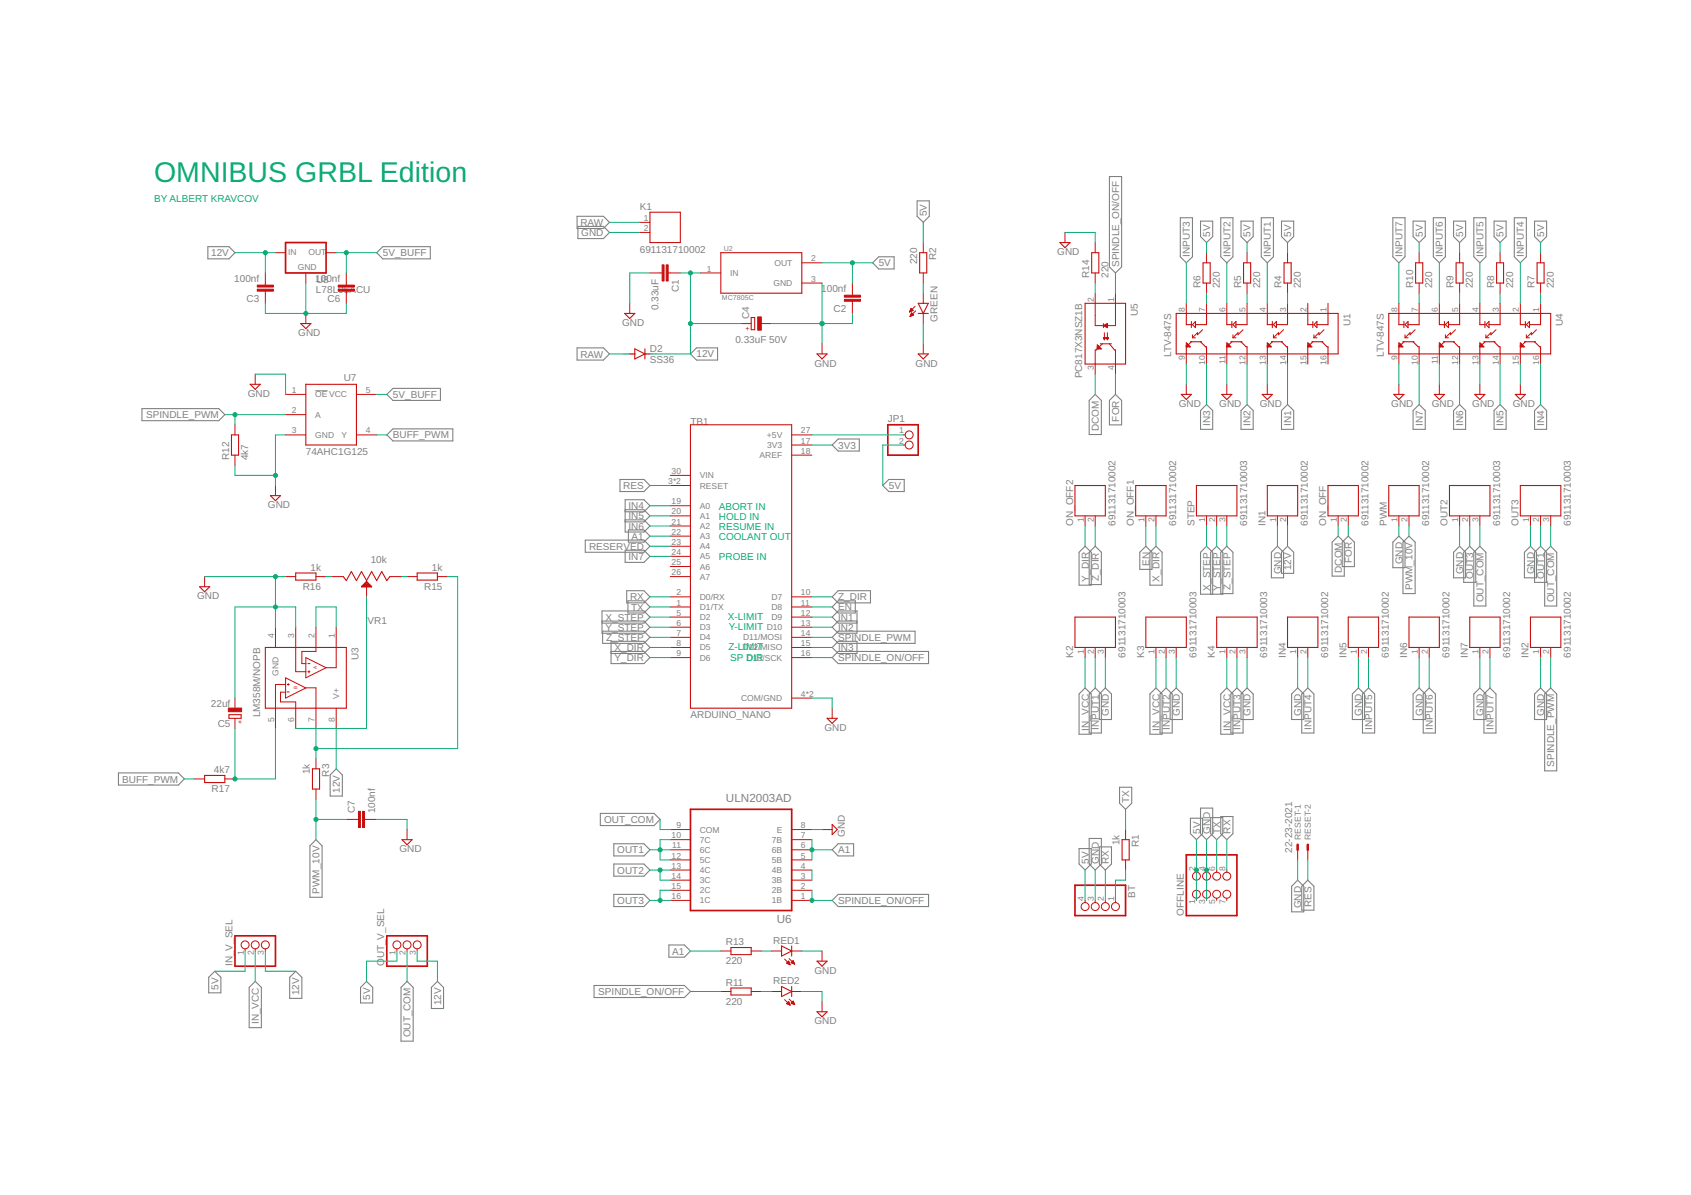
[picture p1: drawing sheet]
<svg xmlns="http://www.w3.org/2000/svg" width="297mm" height="210mm" viewBox="0 0 297 210" stroke-linecap="round" stroke-linejoin="round" font-family="sans-serif">
<defs><g id="words">
<text font-size="5" fill="#0dab76" x="27.1" y="32">OMNIBUS GRBL Edition</text>
<g font-size="2.1" fill="#808080">
<text x="127.5" y="140.8">ULN2003AD</text>
<text x="136.4" y="162.1">U6</text>
</g>
<g font-size="1.8" fill="#0dab76">
<text x="27.1" y="35.5">BY ALBERT KRAVCOV</text>
<text x="126.3" y="89.5">ABORT IN</text>
<text x="126.3" y="91.3">HOLD IN</text>
<text x="126.3" y="93.1">RESUME IN</text>
<text x="126.3" y="94.9">COOLANT OUT</text>
<text x="126.3" y="98.4">PROBE IN</text>
<text x="127.8" y="108.9">X-LIMIT</text>
<text x="128" y="110.7">Y-LIMIT</text>
<text x="127.9" y="114.3">Z-LIMIT</text>
<text x="128.3" y="116">SP DIR</text>
</g>
<g font-size="1.8" fill="#808080">
<text x="102" y="39.7">RAW</text>
<text x="102.1" y="41.5">GND</text>
<text x="112.4" y="37">K1</text>
<text x="162.8" y="38" transform="rotate(-90 162.8 38)">5V</text>
<text x="212.6" y="41.5" transform="rotate(-90 212.6 41.5)">5V</text>
<text x="219.7" y="41.5" transform="rotate(-90 219.7 41.5)">5V</text>
<text x="226.8" y="41.5" transform="rotate(-90 226.8 41.5)">5V</text>
<text x="249.9" y="41.5" transform="rotate(-90 249.9 41.5)">5V</text>
<text x="257" y="41.5" transform="rotate(-90 257 41.5)">5V</text>
<text x="264.1" y="41.5" transform="rotate(-90 264.1 41.5)">5V</text>
<text x="271.2" y="41.5" transform="rotate(-90 271.2 41.5)">5V</text>
<text x="37.1" y="45">12V</text>
<text x="67.2" y="45">5V_BUFF</text>
<text x="112.4" y="44.4">691131710002</text>
<text x="154.3" y="46.8">5V</text>
<text x="161.1" y="46.4" transform="rotate(-90 161.1 46.4)">220</text>
<text x="164.5" y="45.7" transform="rotate(-90 164.5 45.7)">R2</text>
<text x="185.7" y="44.8">GND</text>
<text x="196.6" y="46.9" transform="rotate(-90 196.6 46.9)">SPINDLE_ON/OFF</text>
<text x="209" y="45.1" transform="rotate(-90 209 45.1)">INPUT3</text>
<text x="216.1" y="45.1" transform="rotate(-90 216.1 45.1)">INPUT2</text>
<text x="223.2" y="45.1" transform="rotate(-90 223.2 45.1)">INPUT1</text>
<text x="246.3" y="45.1" transform="rotate(-90 246.3 45.1)">INPUT7</text>
<text x="253.5" y="45.1" transform="rotate(-90 253.5 45.1)">INPUT6</text>
<text x="260.6" y="45.1" transform="rotate(-90 260.6 45.1)">INPUT5</text>
<text x="267.7" y="45.1" transform="rotate(-90 267.7 45.1)">INPUT4</text>
<text x="41.1" y="49.5">100nf</text>
<text x="43.3" y="53">C3</text>
<text x="55.4" y="49.5">100nf</text>
<text x="55.5" y="51.5">L78L05ACU</text>
<text x="55.5" y="49.7">U8</text>
<text x="57.5" y="53">C6</text>
<text x="119.2" y="51.3" transform="rotate(-90 119.2 51.3)">C1</text>
<text x="144.3" y="51.2">100nf</text>
<text x="191.3" y="48.8" transform="rotate(-90 191.3 48.8)">R14</text>
<text x="194.7" y="48.8" transform="rotate(-90 194.7 48.8)">220</text>
<text x="210.9" y="50.6" transform="rotate(-90 210.9 50.6)">R6</text>
<text x="214.3" y="50.6" transform="rotate(-90 214.3 50.6)">220</text>
<text x="218" y="50.6" transform="rotate(-90 218 50.6)">R5</text>
<text x="221.4" y="50.6" transform="rotate(-90 221.4 50.6)">220</text>
<text x="225.1" y="50.6" transform="rotate(-90 225.1 50.6)">R4</text>
<text x="228.5" y="50.6" transform="rotate(-90 228.5 50.6)">220</text>
<text x="248.2" y="50.6" transform="rotate(-90 248.2 50.6)">R10</text>
<text x="251.6" y="50.6" transform="rotate(-90 251.6 50.6)">220</text>
<text x="255.3" y="50.6" transform="rotate(-90 255.3 50.6)">R9</text>
<text x="258.7" y="50.6" transform="rotate(-90 258.7 50.6)">220</text>
<text x="262.5" y="50.6" transform="rotate(-90 262.5 50.6)">R8</text>
<text x="265.8" y="50.6" transform="rotate(-90 265.8 50.6)">220</text>
<text x="269.6" y="50.6" transform="rotate(-90 269.6 50.6)">R7</text>
<text x="272.9" y="50.6" transform="rotate(-90 272.9 50.6)">220</text>
<text x="52.4" y="59.1">GND</text>
<text x="109.3" y="57.3">GND</text>
<text x="115.7" y="54.5" transform="rotate(-90 115.7 54.5)">0.33uF</text>
<text x="131.6" y="56" transform="rotate(-90 131.6 56)">C4</text>
<text x="146.4" y="54.8">C2</text>
<text x="164.7" y="56.5" transform="rotate(-90 164.7 56.5)">GREEN</text>
<text x="199.9" y="55.5" transform="rotate(-90 199.9 55.5)">U5</text>
<text x="237.2" y="57.3" transform="rotate(-90 237.2 57.3)">U1</text>
<text x="274.5" y="57.3" transform="rotate(-90 274.5 57.3)">U4</text>
<text x="102" y="62.8">RAW</text>
<text x="114.2" y="63.8">SS36</text>
<text x="114.2" y="61.8">D2</text>
<text x="122.4" y="62.8">12V</text>
<text x="129.2" y="60.2">0.33uF 50V</text>
<text x="143.1" y="64.4">GND</text>
<text x="160.8" y="64.4">GND</text>
<text x="205.7" y="62.7" transform="rotate(-90 205.7 62.7)">LTV-847S</text>
<text x="243.1" y="62.7" transform="rotate(-90 243.1 62.7)">LTV-847S</text>
<text x="43.5" y="69.7">GND</text>
<text x="60.4" y="67">U7</text>
<text x="69" y="69.9">5V_BUFF</text>
<text x="190.1" y="66.5" transform="rotate(-90 190.1 66.5)">PC817X3NSZ1B</text>
<text x="207.1" y="71.5">GND</text>
<text x="214.2" y="71.5">GND</text>
<text x="221.3" y="71.5">GND</text>
<text x="244.4" y="71.5">GND</text>
<text x="251.5" y="71.5">GND</text>
<text x="258.6" y="71.5">GND</text>
<text x="265.7" y="71.5">GND</text>
<text x="25.7" y="73.5">SPINDLE_PWM</text>
<text x="69" y="77">BUFF_PWM</text>
<text x="121.3" y="74.6">TB1</text>
<text x="155.9" y="74.2">JP1</text>
<text x="193" y="75.7" transform="rotate(-90 193 75.7)">DCOM</text>
<text x="196.6" y="74.1" transform="rotate(-90 196.6 74.1)">FOR</text>
<text x="212.6" y="74.9" transform="rotate(-90 212.6 74.9)">IN3</text>
<text x="219.7" y="74.9" transform="rotate(-90 219.7 74.9)">IN2</text>
<text x="226.8" y="74.9" transform="rotate(-90 226.8 74.9)">IN1</text>
<text x="249.9" y="74.9" transform="rotate(-90 249.9 74.9)">IN7</text>
<text x="257" y="74.9" transform="rotate(-90 257 74.9)">IN6</text>
<text x="264.1" y="74.9" transform="rotate(-90 264.1 74.9)">IN5</text>
<text x="271.2" y="74.9" transform="rotate(-90 271.2 74.9)">IN4</text>
<text x="40.2" y="80.8" transform="rotate(-90 40.2 80.8)">R12</text>
<text x="43.6" y="80.8" transform="rotate(-90 43.6 80.8)">4k7</text>
<text x="53.7" y="79.9">74AHC1G125</text>
<text x="147.2" y="78.8">3V3</text>
<text x="47.1" y="89.3">GND</text>
<text x="109.5" y="85.9">RES</text>
<text x="110.4" y="89.5">IN4</text>
<text x="156.1" y="85.9">5V</text>
<text x="110.4" y="91.2">IN5</text>
<text x="110.4" y="93">IN6</text>
<text x="110.9" y="94.8">A1</text>
<text x="188.5" y="92.4" transform="rotate(-90 188.5 92.4)">ON_OFF2</text>
<text x="195.9" y="92.4" transform="rotate(-90 195.9 92.4)">691131710002</text>
<text x="199.2" y="92.4" transform="rotate(-90 199.2 92.4)">ON_OFF1</text>
<text x="206.6" y="92.4" transform="rotate(-90 206.6 92.4)">691131710002</text>
<text x="209.8" y="92.4" transform="rotate(-90 209.8 92.4)">STEP</text>
<text x="219.1" y="92.4" transform="rotate(-90 219.1 92.4)">691131710003</text>
<text x="222.3" y="92.4" transform="rotate(-90 222.3 92.4)">IN1</text>
<text x="229.7" y="92.4" transform="rotate(-90 229.7 92.4)">691131710002</text>
<text x="233" y="92.4" transform="rotate(-90 233 92.4)">ON_OFF</text>
<text x="240.4" y="92.4" transform="rotate(-90 240.4 92.4)">691131710002</text>
<text x="243.6" y="92.4" transform="rotate(-90 243.6 92.4)">PWM</text>
<text x="251.1" y="92.4" transform="rotate(-90 251.1 92.4)">691131710002</text>
<text x="254.3" y="92.4" transform="rotate(-90 254.3 92.4)">OUT2</text>
<text x="263.5" y="92.4" transform="rotate(-90 263.5 92.4)">691131710003</text>
<text x="266.7" y="92.4" transform="rotate(-90 266.7 92.4)">OUT3</text>
<text x="275.9" y="92.4" transform="rotate(-90 275.9 92.4)">691131710003</text>
<text x="54.5" y="100.2">1k</text>
<text x="65.1" y="99">10k</text>
<text x="75.9" y="100.2">1k</text>
<text x="103.5" y="96.6">RESERVED</text>
<text x="110.4" y="98.3">IN7</text>
<text x="201.9" y="99.4" transform="rotate(-90 201.9 99.4)">EN</text>
<text x="225" y="100.9" transform="rotate(-90 225 100.9)">GND</text>
<text x="226.8" y="100.1" transform="rotate(-90 226.8 100.1)">12V</text>
<text x="235.7" y="100.6" transform="rotate(-90 235.7 100.6)">DCOM</text>
<text x="237.5" y="98.9" transform="rotate(-90 237.5 98.9)">FOR</text>
<text x="246.4" y="99.1" transform="rotate(-90 246.4 99.1)">GND</text>
<text x="257" y="100.9" transform="rotate(-90 257 100.9)">GND</text>
<text x="258.8" y="101.7" transform="rotate(-90 258.8 101.7)">OUT3</text>
<text x="269.5" y="100.9" transform="rotate(-90 269.5 100.9)">GND</text>
<text x="271.2" y="101.7" transform="rotate(-90 271.2 101.7)">OUT1</text>
<text x="34.6" y="105.3">GND</text>
<text x="53.2" y="103.6">R16</text>
<text x="74.5" y="103.6">R15</text>
<text x="110.7" y="105.5">RX</text>
<text x="110.9" y="107.2">TX</text>
<text x="147.2" y="105.5">Z_DIR</text>
<text x="147.2" y="107.2">EN</text>
<text x="191.2" y="102.2" transform="rotate(-90 191.2 102.2)">Y_DIR</text>
<text x="193" y="102.1" transform="rotate(-90 193 102.1)">Z_DIR</text>
<text x="203.7" y="102.2" transform="rotate(-90 203.7 102.2)">X_DIR</text>
<text x="212.6" y="103.7" transform="rotate(-90 212.6 103.7)">X_STEP</text>
<text x="214.4" y="103.7" transform="rotate(-90 214.4 103.7)">Y_STEP</text>
<text x="216.1" y="103.7" transform="rotate(-90 216.1 103.7)">Z_STEP</text>
<text x="248.1" y="103.6" transform="rotate(-90 248.1 103.6)">PWM_10V</text>
<text x="260.6" y="105.8" transform="rotate(-90 260.6 105.8)">OUT_COM</text>
<text x="273" y="105.8" transform="rotate(-90 273 105.8)">OUT_COM</text>
<text x="64.5" y="109.6">VR1</text>
<text x="106.4" y="109">X_STEP</text>
<text x="106.4" y="110.8">Y_STEP</text>
<text x="106.5" y="112.6">Z_STEP</text>
<text x="147.2" y="109">IN1</text>
<text x="147.2" y="110.8">IN2</text>
<text x="147.2" y="112.6">SPINDLE_PWM</text>
<text x="63" y="116" transform="rotate(-90 63 116)">U3</text>
<text x="107.9" y="114.3">X_DIR</text>
<text x="107.9" y="116.1">Y_DIR</text>
<text x="147.2" y="114.3">IN3</text>
<text x="147.2" y="116.1">SPINDLE_ON/OFF</text>
<text x="188.5" y="115.5" transform="rotate(-90 188.5 115.5)">K2</text>
<text x="197.7" y="115.5" transform="rotate(-90 197.7 115.5)">691131710003</text>
<text x="201" y="115.5" transform="rotate(-90 201 115.5)">K3</text>
<text x="210.2" y="115.5" transform="rotate(-90 210.2 115.5)">691131710003</text>
<text x="213.4" y="115.5" transform="rotate(-90 213.4 115.5)">K4</text>
<text x="222.6" y="115.5" transform="rotate(-90 222.6 115.5)">691131710003</text>
<text x="225.8" y="115.5" transform="rotate(-90 225.8 115.5)">IN4</text>
<text x="233.3" y="115.5" transform="rotate(-90 233.3 115.5)">691131710002</text>
<text x="236.5" y="115.5" transform="rotate(-90 236.5 115.5)">IN5</text>
<text x="243.9" y="115.5" transform="rotate(-90 243.9 115.5)">691131710002</text>
<text x="247.2" y="115.5" transform="rotate(-90 247.2 115.5)">IN6</text>
<text x="254.6" y="115.5" transform="rotate(-90 254.6 115.5)">691131710002</text>
<text x="257.8" y="115.5" transform="rotate(-90 257.8 115.5)">IN7</text>
<text x="265.3" y="115.5" transform="rotate(-90 265.3 115.5)">691131710002</text>
<text x="268.5" y="115.5" transform="rotate(-90 268.5 115.5)">IN2</text>
<text x="275.9" y="115.5" transform="rotate(-90 275.9 115.5)">691131710002</text>
<text x="37.1" y="124.2">22uf</text>
<text x="194.8" y="125.8" transform="rotate(-90 194.8 125.8)">GND</text>
<text x="207.2" y="125.8" transform="rotate(-90 207.2 125.8)">GND</text>
<text x="219.7" y="125.8" transform="rotate(-90 219.7 125.8)">GND</text>
<text x="228.6" y="125.8" transform="rotate(-90 228.6 125.8)">GND</text>
<text x="239.2" y="125.8" transform="rotate(-90 239.2 125.8)">GND</text>
<text x="249.9" y="125.8" transform="rotate(-90 249.9 125.8)">GND</text>
<text x="260.6" y="125.8" transform="rotate(-90 260.6 125.8)">GND</text>
<text x="271.2" y="125.8" transform="rotate(-90 271.2 125.8)">GND</text>
<text x="38.2" y="127.8">C5</text>
<text x="45.7" y="126" transform="rotate(-90 45.7 126)">LM358M/NOPB</text>
<text x="121.3" y="126.2">ARDUINO_NANO</text>
<text x="144.8" y="128.4">GND</text>
<text x="191.2" y="128.3" transform="rotate(-90 191.2 128.3)">IN_VCC</text>
<text x="193" y="128.1" transform="rotate(-90 193 128.1)">INPUT1</text>
<text x="203.7" y="128.3" transform="rotate(-90 203.7 128.3)">IN_VCC</text>
<text x="205.5" y="128.1" transform="rotate(-90 205.5 128.1)">INPUT2</text>
<text x="216.1" y="128.3" transform="rotate(-90 216.1 128.3)">IN_VCC</text>
<text x="217.9" y="128.1" transform="rotate(-90 217.9 128.1)">INPUT3</text>
<text x="230.4" y="128.1" transform="rotate(-90 230.4 128.1)">INPUT4</text>
<text x="241" y="128.1" transform="rotate(-90 241 128.1)">INPUT5</text>
<text x="251.7" y="128.1" transform="rotate(-90 251.7 128.1)">INPUT6</text>
<text x="262.4" y="128.1" transform="rotate(-90 262.4 128.1)">INPUT7</text>
<text x="21.5" y="137.5">BUFF_PWM</text>
<text x="37.6" y="135.8">4k7</text>
<text x="54.4" y="136" transform="rotate(-90 54.4 136)">1k</text>
<text x="57.8" y="136.4" transform="rotate(-90 57.8 136.4)">R3</text>
<text x="273" y="134.7" transform="rotate(-90 273 134.7)">SPINDLE_PWM</text>
<text x="37.2" y="139.1">R17</text>
<text x="59.7" y="139.3" transform="rotate(-90 59.7 139.3)">12V</text>
<text x="62.4" y="142.9" transform="rotate(-90 62.4 142.9)">C7</text>
<text x="65.9" y="142.9" transform="rotate(-90 65.9 142.9)">100nf</text>
<text x="198.3" y="141.1" transform="rotate(-90 198.3 141.1)">TX</text>
<text x="70.2" y="149.7">GND</text>
<text x="106.1" y="144.6">OUT_COM</text>
<text x="108.4" y="149.9">OUT1</text>
<text x="147.2" y="149.9">A1</text>
<text x="148.4" y="147.1" transform="rotate(-90 148.4 147.1)">GND</text>
<text x="196.7" y="148.5" transform="rotate(-90 196.7 148.5)">1k</text>
<text x="200" y="148.9" transform="rotate(-90 200 148.9)">R1</text>
<text x="210.8" y="146.4" transform="rotate(-90 210.8 146.4)">5V</text>
<text x="212.6" y="146.4" transform="rotate(-90 212.6 146.4)">GND</text>
<text x="214.3" y="146.4" transform="rotate(-90 214.3 146.4)">TX</text>
<text x="216.1" y="146.4" transform="rotate(-90 216.1 146.4)">RX</text>
<text x="227" y="149.8" transform="rotate(-90 227 149.8)">22-23-2021</text>
<text x="108.4" y="153.5">OUT2</text>
<text x="191.2" y="151.8" transform="rotate(-90 191.2 151.8)">5V</text>
<text x="193" y="151.8" transform="rotate(-90 193 151.8)">GND</text>
<text x="194.8" y="151.8" transform="rotate(-90 194.8 151.8)">RX</text>
<text x="56.1" y="157" transform="rotate(-90 56.1 157)">PWM_10V</text>
<text x="108.4" y="158.8">OUT3</text>
<text x="147.2" y="158.8">SPINDLE_ON/OFF</text>
<text x="199.4" y="157.7" transform="rotate(-90 199.4 157.7)">BT</text>
<text x="207.9" y="160.8" transform="rotate(-90 207.9 160.8)">OFFLINE</text>
<text x="228.6" y="159.6" transform="rotate(-90 228.6 159.6)">GND</text>
<text x="230.4" y="159.3" transform="rotate(-90 230.4 159.3)">RES</text>
<text x="118.1" y="167.7">A1</text>
<text x="127.5" y="166">R13</text>
<text x="135.8" y="165.8">RED1</text>
<text x="38.4" y="173.8" transform="rotate(-90 38.4 173.8)">5V</text>
<text x="40.8" y="169.7" transform="rotate(-90 40.8 169.7)">IN_V_SEL</text>
<text x="67.5" y="169.7" transform="rotate(-90 67.5 169.7)">O</text>
<text x="67.5" y="168.4" transform="rotate(-90 67.5 168.4)">UT_V_SEL</text>
<text x="127.5" y="169.4">220</text>
<text x="127.5" y="173.1">R11</text>
<text x="135.8" y="172.9">RED2</text>
<text x="143.1" y="171">GND</text>
<text x="45.5" y="179.9" transform="rotate(-90 45.5 179.9)">IN_VCC</text>
<text x="52.6" y="174.8" transform="rotate(-90 52.6 174.8)">12V</text>
<text x="65" y="175.6" transform="rotate(-90 65 175.6)">5V</text>
<text x="77.5" y="176.6" transform="rotate(-90 77.5 176.6)">12V</text>
<text x="105.1" y="174.8">SPINDLE_ON/OFF</text>
<text x="127.5" y="176.5">220</text>
<text x="143.1" y="179.9">GND</text>
<text x="72.1" y="182.2" transform="rotate(-90 72.1 182.2)">OUT_COM</text>
</g>
<g font-size="1.5" fill="#808080">
<text x="113.1" y="38.8">1</text>
<text x="113.1" y="40.6">2</text>
<text x="50.6" y="44.8">IN</text>
<text x="52.3" y="47.4">GND</text>
<text x="54.2" y="44.8">OUT</text>
<text x="124.2" y="47.7">1</text>
<text x="136" y="46.7">OUT</text>
<text x="142.5" y="45.9">2</text>
<text x="128.3" y="48.5">IN</text>
<text x="135.9" y="50.3">GND</text>
<text x="142.5" y="49.5">3</text>
<text x="192.1" y="53" transform="rotate(-90 192.1 53)">2</text>
<text x="195.7" y="53" transform="rotate(-90 195.7 53)">1</text>
<text x="208.1" y="54.8" transform="rotate(-90 208.1 54.8)">8</text>
<text x="211.7" y="54.8" transform="rotate(-90 211.7 54.8)">7</text>
<text x="215.3" y="54.8" transform="rotate(-90 215.3 54.8)">6</text>
<text x="218.8" y="54.8" transform="rotate(-90 218.8 54.8)">5</text>
<text x="222.4" y="54.8" transform="rotate(-90 222.4 54.8)">4</text>
<text x="225.9" y="54.8" transform="rotate(-90 225.9 54.8)">3</text>
<text x="229.5" y="54.8" transform="rotate(-90 229.5 54.8)">2</text>
<text x="233" y="54.8" transform="rotate(-90 233 54.8)">1</text>
<text x="245.5" y="54.8" transform="rotate(-90 245.5 54.8)">8</text>
<text x="249" y="54.8" transform="rotate(-90 249 54.8)">7</text>
<text x="252.6" y="54.8" transform="rotate(-90 252.6 54.8)">6</text>
<text x="256.1" y="54.8" transform="rotate(-90 256.1 54.8)">5</text>
<text x="259.7" y="54.8" transform="rotate(-90 259.7 54.8)">4</text>
<text x="263.3" y="54.8" transform="rotate(-90 263.3 54.8)">3</text>
<text x="266.8" y="54.8" transform="rotate(-90 266.8 54.8)">2</text>
<text x="270.4" y="54.8" transform="rotate(-90 270.4 54.8)">1</text>
<text x="192.1" y="65" transform="rotate(-90 192.1 65)">3</text>
<text x="195.7" y="65" transform="rotate(-90 195.7 65)">4</text>
<text x="208.1" y="63.2" transform="rotate(-90 208.1 63.2)">9</text>
<text x="211.7" y="64.1" transform="rotate(-90 211.7 64.1)">10</text>
<text x="215.3" y="64" transform="rotate(-90 215.3 64)">11</text>
<text x="218.8" y="64.1" transform="rotate(-90 218.8 64.1)">12</text>
<text x="222.4" y="64.1" transform="rotate(-90 222.4 64.1)">13</text>
<text x="225.9" y="64.1" transform="rotate(-90 225.9 64.1)">14</text>
<text x="229.5" y="64.1" transform="rotate(-90 229.5 64.1)">15</text>
<text x="233" y="64.1" transform="rotate(-90 233 64.1)">16</text>
<text x="245.5" y="63.2" transform="rotate(-90 245.5 63.2)">9</text>
<text x="249" y="64.1" transform="rotate(-90 249 64.1)">10</text>
<text x="252.6" y="64" transform="rotate(-90 252.6 64)">11</text>
<text x="256.1" y="64.1" transform="rotate(-90 256.1 64.1)">12</text>
<text x="259.7" y="64.1" transform="rotate(-90 259.7 64.1)">13</text>
<text x="263.3" y="64.1" transform="rotate(-90 263.3 64.1)">14</text>
<text x="266.8" y="64.1" transform="rotate(-90 266.8 64.1)">15</text>
<text x="270.4" y="64.1" transform="rotate(-90 270.4 64.1)">16</text>
<text x="51.3" y="69">1</text>
<text x="55.4" y="69.8">OE VCC</text>
<text x="64.3" y="69">5</text>
<text x="51.3" y="72.6">2</text>
<text x="51.3" y="76.1">3</text>
<text x="55.4" y="73.4">A</text>
<text x="55.4" y="76.9">GND</text>
<text x="60" y="76.9">Y</text>
<text x="64.3" y="76.1">4</text>
<text x="134.7" y="76.9">+5V</text>
<text x="140.7" y="77.9">17</text>
<text x="140.7" y="76.1">27</text>
<text x="157.9" y="76.1">1</text>
<text x="157.9" y="77.9">2</text>
<text x="118" y="83.3">30</text>
<text x="133.4" y="80.5">AREF</text>
<text x="134.8" y="78.7">3V3</text>
<text x="140.7" y="79.7">18</text>
<text x="117.4" y="85">3*2</text>
<text x="118" y="88.6">19</text>
<text x="122.9" y="85.8">RESET</text>
<text x="122.9" y="84">VIN</text>
<text x="122.9" y="89.4">A0</text>
<text x="118" y="90.4">20</text>
<text x="118" y="92.1">21</text>
<text x="118" y="93.9">22</text>
<text x="118" y="95.7">23</text>
<text x="122.9" y="91.1">A1</text>
<text x="122.9" y="92.9">A2</text>
<text x="122.9" y="94.7">A3</text>
<text x="190.4" y="91.7" transform="rotate(-90 190.4 91.7)">1</text>
<text x="192.1" y="91.7" transform="rotate(-90 192.1 91.7)">2</text>
<text x="201" y="91.7" transform="rotate(-90 201 91.7)">1</text>
<text x="202.8" y="91.7" transform="rotate(-90 202.8 91.7)">2</text>
<text x="211.7" y="91.7" transform="rotate(-90 211.7 91.7)">1</text>
<text x="213.5" y="91.7" transform="rotate(-90 213.5 91.7)">2</text>
<text x="215.3" y="91.7" transform="rotate(-90 215.3 91.7)">3</text>
<text x="224.1" y="91.7" transform="rotate(-90 224.1 91.7)">1</text>
<text x="225.9" y="91.7" transform="rotate(-90 225.9 91.7)">2</text>
<text x="234.8" y="91.7" transform="rotate(-90 234.8 91.7)">1</text>
<text x="236.6" y="91.7" transform="rotate(-90 236.6 91.7)">2</text>
<text x="245.5" y="91.7" transform="rotate(-90 245.5 91.7)">1</text>
<text x="247.3" y="91.7" transform="rotate(-90 247.3 91.7)">2</text>
<text x="256.1" y="91.7" transform="rotate(-90 256.1 91.7)">1</text>
<text x="257.9" y="91.7" transform="rotate(-90 257.9 91.7)">2</text>
<text x="259.7" y="91.7" transform="rotate(-90 259.7 91.7)">3</text>
<text x="268.6" y="91.7" transform="rotate(-90 268.6 91.7)">1</text>
<text x="270.4" y="91.7" transform="rotate(-90 270.4 91.7)">2</text>
<text x="272.1" y="91.7" transform="rotate(-90 272.1 91.7)">3</text>
<text x="118" y="101">26</text>
<text x="118" y="97.5">24</text>
<text x="118" y="99.3">25</text>
<text x="122.9" y="101.8">A7</text>
<text x="122.9" y="96.5">A4</text>
<text x="122.9" y="98.3">A5</text>
<text x="122.9" y="100">A6</text>
<text x="118.8" y="106.4">1</text>
<text x="118.8" y="104.6">2</text>
<text x="122.9" y="107.1">D1/TX</text>
<text x="122.9" y="105.4">D0/RX</text>
<text x="135.5" y="105.4">D7</text>
<text x="135.5" y="107.1">D8</text>
<text x="140.7" y="104.6">10</text>
<text x="140.7" y="106.4">11</text>
<text x="48.1" y="112.1" transform="rotate(-90 48.1 112.1)">4</text>
<text x="51.7" y="112.1" transform="rotate(-90 51.7 112.1)">3</text>
<text x="55.3" y="112.1" transform="rotate(-90 55.3 112.1)">2</text>
<text x="58.8" y="112.1" transform="rotate(-90 58.8 112.1)">1</text>
<text x="118.8" y="108.1">5</text>
<text x="118.8" y="109.9">6</text>
<text x="118.8" y="111.7">7</text>
<text x="118.8" y="113.5">8</text>
<text x="122.9" y="108.9">D2</text>
<text x="122.9" y="110.7">D3</text>
<text x="122.9" y="112.5">D4</text>
<text x="130.5" y="112.5">D11/MOSI</text>
<text x="134.7" y="110.7">D10</text>
<text x="135.5" y="108.9">D9</text>
<text x="140.7" y="108.1">12</text>
<text x="140.7" y="109.9">13</text>
<text x="140.7" y="111.7">14</text>
<text x="140.7" y="113.5">15</text>
<text x="48.9" y="118.7" transform="rotate(-90 48.9 118.7)">GND</text>
<text x="118.8" y="115.2">9</text>
<text x="122.9" y="114.3">D5</text>
<text x="122.9" y="116">D6</text>
<text x="130.4" y="114.2">D12/MISO</text>
<text x="131.2" y="116">D13/SCK</text>
<text x="140.7" y="115.2">16</text>
<text x="190.4" y="114.8" transform="rotate(-90 190.4 114.8)">1</text>
<text x="192.1" y="114.8" transform="rotate(-90 192.1 114.8)">2</text>
<text x="193.9" y="114.8" transform="rotate(-90 193.9 114.8)">3</text>
<text x="202.8" y="114.8" transform="rotate(-90 202.8 114.8)">1</text>
<text x="204.6" y="114.8" transform="rotate(-90 204.6 114.8)">2</text>
<text x="206.4" y="114.8" transform="rotate(-90 206.4 114.8)">3</text>
<text x="215.3" y="114.8" transform="rotate(-90 215.3 114.8)">1</text>
<text x="217" y="114.8" transform="rotate(-90 217 114.8)">2</text>
<text x="218.8" y="114.8" transform="rotate(-90 218.8 114.8)">3</text>
<text x="227.7" y="114.8" transform="rotate(-90 227.7 114.8)">1</text>
<text x="229.5" y="114.8" transform="rotate(-90 229.5 114.8)">2</text>
<text x="238.4" y="114.8" transform="rotate(-90 238.4 114.8)">1</text>
<text x="240.1" y="114.8" transform="rotate(-90 240.1 114.8)">2</text>
<text x="249" y="114.8" transform="rotate(-90 249 114.8)">1</text>
<text x="250.8" y="114.8" transform="rotate(-90 250.8 114.8)">2</text>
<text x="259.7" y="114.8" transform="rotate(-90 259.7 114.8)">1</text>
<text x="261.5" y="114.8" transform="rotate(-90 261.5 114.8)">2</text>
<text x="270.4" y="114.8" transform="rotate(-90 270.4 114.8)">1</text>
<text x="272.1" y="114.8" transform="rotate(-90 272.1 114.8)">2</text>
<text x="59.6" y="122.8" transform="rotate(-90 59.6 122.8)">V+</text>
<text x="130.2" y="123.1">COM/GND</text>
<text x="140.7" y="122.4">4*2</text>
<text x="48.1" y="126.8" transform="rotate(-90 48.1 126.8)">5</text>
<text x="51.7" y="126.8" transform="rotate(-90 51.7 126.8)">6</text>
<text x="55.3" y="126.8" transform="rotate(-90 55.3 126.8)">7</text>
<text x="58.8" y="126.8" transform="rotate(-90 58.8 126.8)">8</text>
<text x="118" y="147.2">10</text>
<text x="118.1" y="149">11</text>
<text x="118.8" y="145.5">9</text>
<text x="122.9" y="149.8">6C</text>
<text x="122.9" y="148">7C</text>
<text x="122.9" y="146.3">COM</text>
<text x="135.6" y="149.8">6B</text>
<text x="135.6" y="148">7B</text>
<text x="136.4" y="146.2">E</text>
<text x="140.7" y="149">6</text>
<text x="140.7" y="147.2">7</text>
<text x="140.7" y="145.5">8</text>
<text x="228.5" y="147.5" transform="rotate(-90 228.5 147.5)">RESET-1</text>
<text x="230.3" y="147.5" transform="rotate(-90 230.3 147.5)">RESET-2</text>
<text x="118" y="154.4">14</text>
<text x="118" y="152.6">13</text>
<text x="118" y="150.8">12</text>
<text x="122.9" y="155.1">3C</text>
<text x="122.9" y="153.4">4C</text>
<text x="122.9" y="151.6">5C</text>
<text x="135.6" y="155.1">3B</text>
<text x="135.6" y="153.4">4B</text>
<text x="135.6" y="151.6">5B</text>
<text x="140.7" y="154.4">3</text>
<text x="140.7" y="152.6">4</text>
<text x="140.7" y="150.8">5</text>
<text x="209.9" y="153" transform="rotate(-90 209.9 153)">2</text>
<text x="211.7" y="153" transform="rotate(-90 211.7 153)">4</text>
<text x="213.5" y="153" transform="rotate(-90 213.5 153)">6</text>
<text x="215.3" y="153" transform="rotate(-90 215.3 153)">8</text>
<text x="118" y="157.9">16</text>
<text x="118" y="156.1">15</text>
<text x="122.9" y="158.7">1C</text>
<text x="122.9" y="156.9">2C</text>
<text x="135.6" y="158.7">1B</text>
<text x="135.6" y="156.9">2B</text>
<text x="140.7" y="157.9">1</text>
<text x="140.7" y="156.1">2</text>
<text x="190.4" y="158.3" transform="rotate(-90 190.4 158.3)">4</text>
<text x="192.1" y="158.3" transform="rotate(-90 192.1 158.3)">3</text>
<text x="193.9" y="158.3" transform="rotate(-90 193.9 158.3)">2</text>
<text x="195.7" y="158.3" transform="rotate(-90 195.7 158.3)">1</text>
<text x="209.9" y="158.8" transform="rotate(-90 209.9 158.8)">1</text>
<text x="211.7" y="158.8" transform="rotate(-90 211.7 158.8)">3</text>
<text x="213.5" y="158.8" transform="rotate(-90 213.5 158.8)">5</text>
<text x="215.3" y="158.8" transform="rotate(-90 215.3 158.8)">7</text>
<text x="42.8" y="167.7" transform="rotate(-90 42.8 167.7)">1</text>
<text x="44.6" y="167.7" transform="rotate(-90 44.6 167.7)">2</text>
<text x="46.4" y="167.7" transform="rotate(-90 46.4 167.7)">3</text>
<text x="69.5" y="167.7" transform="rotate(-90 69.5 167.7)">1</text>
<text x="71.3" y="167.7" transform="rotate(-90 71.3 167.7)">2</text>
<text x="73" y="167.7" transform="rotate(-90 73 167.7)">3</text>
</g>
<g font-size="1.2" fill="#808080">
<text x="127.1" y="44">U2</text>
<text x="126.8" y="52.8">MC7805C</text>
</g>
<g font-size="1.2" fill="#c90d0c">
<text x="130.9" y="58.1">+</text>
<text x="42.6" y="127.2" transform="rotate(-90 42.6 127.2)">+</text>
</g>
<g font-size=".8" fill="#c90d0c">
<text x="55.7" y="117.5" transform="rotate(-90 55.7 117.5)">A</text>
<text x="52.2" y="121.1" transform="rotate(-90 52.2 121.1)">B</text>
</g>
<g font-size=".4" fill="#808080">
<text x="109.4" y="62.3">SpiceOrder 1</text>
<text x="113" y="62.3">SpiceOrder 2</text>
</g>
</g></defs>
<path d="M55.4 68.6h2.2" fill="none" stroke="#808080" stroke-width=".18"/>
<g fill="none" stroke="#808080" stroke-width=".19">
<path d="M101.4 38h4.6l1.1 1.1-1.1 1h-4.6zM101.5 39.8h4.5l1.1 1-1.1 1.1h-4.5zM161.1 35.3h2.1v2.7l-1 1.1-1.1-1.1zM194.9 31h2.1v15.9l-1.1 1-1-1zM207.3 38.2h2.2v6.9l-1.1 1.1-1.1-1.1zM210.9 38.8h2.1v2.8l-1.1 1-1-1zM214.4 38.2h2.2v6.9l-1.1 1.1-1.1-1.1zM218 38.8h2.1v2.8l-1 1-1.1-1zM221.6 38.2h2.1v6.9l-1.1 1.1-1-1.1zM225.1 38.8h2.1v2.8l-1 1-1.1-1zM244.7 38.2h2.1v6.9l-1.1 1.1-1-1.1zM248.2 38.8h2.2v2.8l-1.1 1-1.1-1z"/>
<path d="M251.8 38.2h2.1v6.9l-1.1 1.1-1-1.1zM255.3 38.8h2.2v2.8l-1.1 1-1.1-1zM258.9 38.2h2.1v6.9l-1.1 1.1-1-1.1zM262.4 38.8h2.2v2.8l-1.1 1-1.1-1zM266 38.2h2.1v6.9l-1 1.1-1.1-1.1zM269.6 38.8h2.1v2.8l-1.1 1-1-1zM36.5 43.3h3.7l1.1 1.1-1.1 1.1h-3.7zM66.2 44.4l1-1.1h8.4v2.2h-8.4zM153.3 46.2l1-1.1h2.8v2.1h-2.8zM24.9 71.8h13.5l1.1 1-1.1 1.1h-13.5zM67.9 69.3l1.1-1.1h8.4v2.1h-8.4zM67.9 76.4l1.1-1.1h10.5v2.1h-10.5z"/>
<path d="M101.4 61.1h4.6l1.1 1.1-1.1 1h-4.6zM122.3 61.1h3.7v2.1h-3.7l-1-1zM147.2 77.1h3.7v2.1h-3.7l-1-1zM192.4 69.3l1.1 1v6h-2.2v-6zM195.9 69.3l1.1 1v4.3h-2.1v-4.3zM211.9 71.1l1.1 1v3.3h-2.1v-3.3zM218 72.1l1.1-1 1 1v3.3h-2.1zM225.1 72.1l1.1-1 1 1v3.3h-2.1zM248.2 72.1l1.1-1 1.1 1v3.3h-2.2zM255.3 72.1l1.1-1 1.1 1v3.3h-2.2zM262.4 72.1l1.1-1 1.1 1v3.3h-2.2zM269.6 72.1l1-1 1.1 1v3.3h-2.1z"/>
<path d="M102.8 94.9h10.3l1.1 1-1.1 1.1h-10.3zM108.9 84.2h4.2l1.1 1.1-1.1 1h-4.2zM109.8 89.9h3.3l1.1-1.1-1.1-1h-3.3v5.7h3.3l1.1-1.1-1.1-1.1h-3.3M109.8 96.6h3.3l1.1 1.1-1.1 1.1h-3.3zM109.8 89.5h3.3l1.1 1.1-1.1 1.1h-3.3M110.4 93.1h2.7l1.1 1.1-1.1 1h-2.7zM155.1 85.3l1-1.1h2.7v2.1h-2.7zM190.6 95.9l1.1 1.1v5.8h-2.2v-5.8zM192.4 95.9l1.1 1.1v5.7h-2.2v-5.7zM200.2 97l1.1-1.1 1.1 1.1v3h-2.2zM202 97l1.1-1.1 1 1.1v5.8h-2.1zM214.4 97l1.1-1.1 1.1 1.1v7.3h-2.2z"/>
<path d="M223.3 97l1.1-1.1 1.1 1.1v4.5h-2.2zM226.2 95.9l1 1.1v3.7h-2.1v-3.7zM235.1 94.2l1 1v6h-2.1v-6zM236.8 94.2l1.1 1v4.3h-2.1v-4.3zM244.7 95.2l1-1 1.1 1v4.5h-2.1zM246.4 95.2l1.1-1 1.1 1v9.1h-2.2zM256.4 95.9l1.1 1.1v4.5h-2.2v-4.5zM258.2 95.9l1 1.1v5.3h-2.1v-5.3zM258.9 97l1-1.1 1.1 1.1v9.4h-2.1zM267.8 97l1-1.1 1.1 1.1v4.5h-2.1zM269.6 97l1-1.1 1.1 1.1v5.3h-2.1zM271.3 97l1.1-1.1 1.1 1.1v9.4h-2.2z"/>
<path d="M105.7 109.1h7.4l1.1 1.1-1.1 1h-7.4v-3.9h7.4l1.1 1.1-1.1 1.1h-7.4M105.9 110.9h7.2l1.1 1.1-1.1 1h-7.2zM107.3 114.4h5.8l1.1 1.1-1.1 1.1h-5.8v-4h5.8l1.1 1.1-1.1 1.1h-5.8M110.1 103.8h3l1.1 1-1.1 1.1h-3zM110.3 105.5h2.8l1.1 1.1-1.1 1.1h-2.8zM147.2 112.6h3.3v2.2h-3.3l-1-1.1zM147.2 110.9h13.5v2.1h-13.5l-1-1zM147.2 105.5h3v2.2h-3l-1-1.1zM147.2 103.8h5.7v2.1h-5.7l-1-1.1zM147.2 114.4h15.9v2.2h-15.9l-1-1.1zM150.5 109.1h-3.3l-1 1.1 1 1h3.3v-3.9h-3.3l-1 1.1 1 1.1h3.3M212.7 104.4v-7.4l1-1.1 1.1 1.1v7.4h-3.9v-7.4l1-1.1 1.1 1.1v7.4"/>
<path d="M20.8 135.8h10.5l1.1 1-1.1 1.1h-10.5zM59.1 135l1 1.1v3.7h-2.1v-3.7zM190.6 120.8l1.1 1.1v7.1h-2.2v-7.1zM192.4 120.8l1.1 1.1v6.9h-2.2v-6.9zM194.2 120.8l1 1.1v4.5h-2.1v-4.5zM196.7 138.3h2.1v2.8l-1.1 1.1-1-1.1zM202 121.9l1.1-1.1 1 1.1v7.1h-2.1zM203.8 121.9l1-1.1 1.1 1.1v6.9h-2.1zM205.5 121.9l1.1-1.1 1.1 1.1v4.5h-2.2zM214.4 121.9l1.1-1.1 1.1 1.1v7.1h-2.2zM217.3 120.8l1.1 1.1v6.9h-2.2v-6.9zM218 121.9l1.1-1.1 1 1.1v4.5h-2.1z"/>
<path d="M226.9 121.9l1-1.1 1.1 1.1v4.5h-2.1zM228.7 121.9l1-1.1 1.1 1.1v6.9h-2.1zM237.6 121.9l1-1.1 1.1 1.1v4.5h-2.1zM239.3 121.9l1.1-1.1 1.1 1.1v6.9h-2.2zM248.2 121.9l1.1-1.1 1.1 1.1v4.5h-2.2zM250 121.9l1.1-1.1 1 1.1v6.9h-2.1zM258.9 121.9l1-1.1 1.1 1.1v4.5h-2.1zM261.7 120.8l1.1 1.1v6.9h-2.1v-6.9zM270.6 120.8l1.1 1.1v4.5h-2.1v-4.5zM272.4 120.8l1.1 1.1v13.5h-2.2v-13.5zM55.5 147.5l1.1 1.1v9h-2.2v-9zM105.5 142.9h9.4l1.1 1-1.1 1.1h-9.4z"/>
<path d="M107.8 148.2h5.3l1.1 1.1-1.1 1h-5.3zM107.8 151.8h5.3l1.1 1-1.1 1.1h-5.3zM107.8 157.1h5.3l1.1 1.1-1.1 1h-5.3zM146.2 149.3l1-1.1h2.7v2.1h-2.7zM146.2 158.2l1-1.1h15.9v2.1h-15.9zM189.5 149.1h2.2v2.7l-1.1 1-1.1-1zM191.3 147.3h2.2v4.5l-1.1 1-1.1-1zM193.1 148.8h2.1v3l-1 1-1.1-1zM209.1 143.7h2.1v2.7l-1 1.1-1.1-1.1zM210.9 141.9h2.1v4.5l-1.1 1.1-1-1.1zM212.7 143.6h2.1v2.8l-1.1 1.1-1-1.1zM214.4 143.4h2.2v3l-1.1 1.1-1.1-1.1z"/>
<path d="M227.9 154.6l1.1 1.1v4.5h-2.1v-4.5zM229.7 154.6l1.1 1.1v4.2h-2.1v-4.2zM37.7 170.6l1.1 1.1v2.7h-2.1v-2.7zM44.8 172.4l1.1 1v7.1h-2.1v-7.1zM51.9 170.6l1.1 1.1v3.7h-2.1v-3.7zM63.3 173.4l1.1-1 1.1 1v2.8h-2.2zM71.5 172.4l1.1 1v9.5h-2.2v-9.5zM75.8 173.4l1-1 1.1 1v3.7h-2.1zM104.4 173.1h15.8l1.1 1.1-1.1 1h-15.8zM117.5 166h2.7l1.1 1-1.1 1.1h-2.7z"/>
</g>
<g fill="none" stroke="#c90d0c" stroke-width=".19">
<path d="M114.2 37.3h5.3v5.3h-5.3zM52.8 56.8h1.8l-.9 .9zM109.7 55.1h1.8l-.9 .8zM126.6 44.4h14.2v7.1h-14.2zM132 55.8h.6v2.1h-.6zM161.3 55.1h1.8M161.3 53.3h1.8l-.9 1.8zM161.5 44.4h1.3v3.5h-1.3zM186.2 42.6h1.8l-.9 .9zM190.6 53.3h7.1v10.6h-7.1zM191.8 44.4h1.2v3.5h-1.2zM206.6 55.1h28.5v7.1h-28.5z"/>
<path d="M208.4 55.1v1.9h.9M209.3 56.5v1.1M210 56.5v1.1l-.5-.6zM211.3 46.2h1.3v3.5h-1.3zM211.9 55.1v1.9h-1.9M215.5 55.1v1.9h.9M216.4 56.5v1.1M217.1 56.5v1.1l-.5-.6zM218.4 46.2h1.3v3.5h-1.3zM219.1 55.1v1.9h-2M222.6 55.1v1.9h.9M223.5 56.5v1.1"/>
<path d="M224.2 56.5v1.1l-.5-.6zM225.6 46.2h1.2v3.5h-1.2zM226.2 55.1v1.9h-2M229.7 55.1v1.9h.9M230.6 56.5v1.1M231.3 56.5v1.1l-.5-.6zM233.3 55.1v1.9h-2M243.9 55.1h28.5v7.1h-28.5zM245.7 55.1v1.9h.9M246.6 56.5v1.1M247.3 56.5v1.1l-.5-.6zM248.7 46.2h1.2v3.5h-1.2z"/>
<path d="M249.3 55.1v1.9h-2M252.8 55.1v1.9h.9M253.7 56.5v1.1M254.4 56.5v1.1l-.5-.6zM255.8 46.2h1.2v3.5h-1.2zM256.4 55.1v1.9h-2M259.9 55.1v1.9h.9M260.8 56.5v1.1M261 57l.6-.5v1.1zM262.9 46.2h1.2v3.5h-1.2zM263.5 55.1v1.9h-1.9M267.1 55.1v1.9h.8"/>
<path d="M267.9 56.5v1.1M268.1 57l.6-.5v1.1zM270 46.2h1.2v3.5h-1.2zM270.6 55.1v1.9h-1.9M40.7 76.4h1.2v3.5h-1.2zM43.9 67.5h1.8l-.9 .9zM53.7 67.5h8.9v10.7h-8.9zM110.6 62.2h.9M111.5 61.3l1.8 .9-1.8 .9zM113.3 62.2h.9M113.3 61.3v1.8M121.3 74.6h17.8v49.8h-17.8z"/>
<path d="M143.5 62.2h1.8l-.9 .9zM161.3 62.2h1.8l-.9 .9zM192.7 60.6l.8 .7h-.8zM192.9 60.9l.2 .2M192.9 60.7v.2M192.9 60.9l-.2 .2h.4M193.1 61.1l-.2 .2M193.1 61.1l.2 .2M207.5 69.3h1.8l-.9 .9zM208.6 60.6l-.2 .1h.3M208.6 60.4l-.2-.2v2M208.6 60.6l.1 .1"/>
<path d="M208.6 60.4v.2M208.7 60.7l-.1 .2M208.7 60.7l.2 .2M209.1 60h2M209.3 60l-.9 .9h.7l-.5-.5M210.9 60l.9 .9h.1v1.3M214.6 69.3h1.8l-.9 .9zM215.7 60.6l-.2 .1h.4M215.7 60.4l-.2-.2v2M215.7 60.6l.2 .1M215.7 60.4v.2M215.9 60.7l-.2 .2"/>
<path d="M215.9 60.7l.1 .2M216.2 60h2M216.4 60l-.9 .9h.7l-.5-.5M218 60l.9 .9h.2v1.3M221.7 69.3h1.8l-.9 .9zM222.8 60.6l-.2 .1h.4l-.2 .2M222.8 60.4l-.2-.2v2M222.8 60.6l.3 .3M222.8 60.4v.2M223.3 60h2M223.5 60l-.9 .9h.7l-.5-.5M225.1 60l.9 .9h.2v1.3"/>
<path d="M229.9 60.4l-.2-.2v2M229.9 60.6l-.2 .1h.4l-.2 .2M229.9 60.6l.4 .3M229.9 60.4v.2M230.4 60h2M230.6 60l-.9 .9h.7l-.5-.5M232.2 60l.9 .9h.2v1.3M244.8 69.3h1.8l-.9 .9zM245.9 60.6l-.2 .1h.4l-.2 .2M245.9 60.4l-.2-.2v2M245.9 60.6l.4 .3M245.9 60.4v.2"/>
<path d="M246.4 60h2M246.6 60l-.9 .9h.7l-.5-.5M248.2 60l.9 .9h.2v1.3M251.9 69.3h1.8l-.9 .9zM253 60.6l-.2 .1h.4M253 60.4l-.2-.2v2M253 60.6l.2 .1M253 60.4v.2M253.2 60.7l-.2 .2M253.2 60.7l.2 .2M253.6 60h1.9M253.7 60l-.9 .9h.8l-.6-.5"/>
<path d="M255.3 60l.9 .9h.2v1.3M259.1 69.3h1.7l-.9 .9zM260.1 60.6l-.2 .1h.4M260.1 60.4l-.2-.2v2M260.1 60.6l.2 .1M260.1 60.4v.2M260.3 60.7l-.2 .2M260.3 60.7l.2 .2M260.7 60h1.9M260.8 60l-.9 .9h.8l-.6-.5M262.4 60l.9 .9h.2v1.3M266.2 69.3h1.7l-.8 .9z"/>
<path d="M267.2 60.6l-.1 .1h.3M267.2 60.4l-.1-.2v2M267.2 60.6l.2 .1M267.2 60.4v.2M267.4 60.7l-.2 .2M267.4 60.7l.2 .2M267.8 60h1.9M267.9 60l-.8 .9h.7l-.6-.5M269.6 60l.8 .9h.2v1.3M47.5 87.1h1.8l-.9 .8zM188.8 85.3h5.4v5.3h-5.4zM199.5 85.3h5.3v5.3h-5.3z"/>
<path d="M210.2 85.3h7.1v5.3h-7.1zM222.6 85.3h5.3v5.3h-5.3zM233.3 85.3h5.3v5.3h-5.3zM243.9 85.3h5.4v5.3h-5.4zM254.6 85.3h7.1v5.3h-7.1zM267.1 85.3h7.1v5.3h-7.1zM35.1 103.1h1.7l-.9 .8zM46.6 113.7h14.2v10.7h-14.2zM51.9 100.6h3.6v1.3h-3.6zM60.3 101.3l.5 .7 .9-1.6 .9 1.6 .9-1.6 .9 1.6 .9-1.6 .9 1.6 .9-1.6 .8 1.6 .6-.7M63.6 103h1.6M63.7 102.8h1.4"/>
<path d="M63.9 102.7h1M64 102.6h.8M64.2 102.4h.4M64.3 102.3h.2M64.4 102.2l.9 .9h-1.8zM73.3 100.6h3.5v1.3h-3.5zM188.8 108.4h7.1v5.3h-7.1zM201.3 108.4h7.1v5.3h-7.1zM213.7 108.4h7.1v5.3h-7.1zM226.2 108.4h5.3v5.3h-5.3zM236.8 108.4h5.4v5.3h-5.4zM247.5 108.4h5.3v5.3h-5.3z"/>
<path d="M258.2 108.4h5.3v5.3h-5.3zM268.8 108.4h5.4v5.3h-5.4zM35.9 136.2h3.6v1.3h-3.6zM40.2 125.5h2.2v.7h-2.2zM54.9 135h1.2v3.6h-1.2zM145.3 126.2h1.8l-.9 .9zM70.6 147.5h1.8l-.9 .9zM146.2 144.8l.9 .9-.9 .9zM197.1 147.5h1.3v3.5h-1.3zM128.4 173.5h3.6v1.3h-3.6zM128.4 166.4h3.6v1.3h-3.6zM137.3 173.3l1.8 .9-1.8 .8z"/>
<path d="M137.3 166.2l1.8 .8-1.8 .9zM139.1 166.2v1.7M139.1 173.3v1.7M143.5 177.7h1.8l-.9 .9zM143.5 168.8h1.8l-.9 .9z"/>
</g>
<g fill="none" stroke="#c90d0c" stroke-width=".18">
<path d="M112.4 39.1h1.8M46.6 47.9v2.2M46.6 51.1v2.2M48.4 44.4h1.8M53.7 47.9v1.8M53.7 55.1v1.7M57.3 44.4h1.8M60.8 47.9v2.2M60.8 51.1v2.2M110.6 53.3v1.8M112.4 40.8h1.8M114.2 47.9h2.1"/>
<path d="M117.4 47.9h2.1M123.1 47.9h3.5M130.2 56.8h1.8M133.7 56.8h1.8M140.8 46.2h3.6M140.8 49.7h3.6M149.7 49.7v2.2M149.7 52.9v2.2M159.8 54.8h.1M159.8 54.7h.2M159.9 54.6h.3M159.9 54.5h.5"/>
<path d="M159.9 55.6h.1M159.9 55.5h.1M159.9 54.5h.4M159.9 54.4h.4M159.9 55.4h.3M160 55.4h.4M160 54.3h.2M160 54.2h.1M160 55.3h.4M160 55.2h.4M160 54.2l.4 .3-.6 .3zM160.1 55.1h.2"/>
<path d="M160.1 55.1h.1M160.1 55l-.2 .6M160.1 55l.4 .3-.6 .3M160.1 55h.1M160.7 53.8l-.9 1M160.8 54.6l-.9 1M162.2 42.6v1.8M162.2 47.9v1.8M162.2 51.5v1.8M162.2 55.1v1.7M187.1 40.8v1.8M192.4 42.6v1.8"/>
<path d="M192.4 47.9v1.8M192.4 51.5v5.7h1.4M193.8 59.3h.4l-.2 .4zM193.8 56.8v.8M193.8 57.2l.7-.4v.8zM193.9 59.4h.2M193.9 59.5h.2M193.9 57.2h.6M193.9 59.6h.2M194 59.6h.1M194 58.4v.9M194 57.1h.5"/>
<path d="M194.1 57.3h.4M194.2 57h.3M194.2 57.4h.3M194.3 56.9h.2M194.4 59.3h.3l-.2 .4zM194.4 57.5h.1M194.4 59.4h.3M194.4 59.5h.2M194.5 59.6h.1M194.5 56.9h.1M194.5 57.5h.1M194.5 58.4v.9"/>
<path d="M195.9 51.5v5.7h-2M208.4 53.3v1.8M209.5 59.3h.5M209.5 58.8v.5M211.2 57.9l-.8 .9v-.4l-.9 .9M211.9 44.4v1.8M211.9 49.7v1.8M211.9 53.3v1.8M215.5 53.3v1.8M216.6 59.3h.5M216.6 58.8v.5M218.4 57.9l-.9 .9v-.4l-.9 .9"/>
<path d="M219.1 44.4v1.8M219.1 49.7v1.8M219.1 53.3v1.8M222.6 53.3v1.8M223.7 59.3h.5M223.7 58.8v.5M225.5 57.9l-.9 .9v-.4l-.9 .9M226.2 44.4v1.8M226.2 49.7v1.8M226.2 53.3v1.8M229.7 53.3v1.8M230.8 59.3h.5"/>
<path d="M230.8 58.8v.5M232.6 57.9l-.9 .9v-.4l-.9 .9M233.3 53.3v1.8M245.7 53.3v1.8M246.8 59.3h.5M246.8 58.8v.5M248.6 57.9l-.9 .9v-.4l-.9 .9M249.3 44.4v1.8M249.3 49.7v1.8M249.3 53.3v1.8M252.8 53.3v1.8M253.9 59.3h.5"/>
<path d="M253.9 58.8v.5M255.7 57.9l-.9 .9v-.4l-.9 .9M256.4 44.4v1.8M256.4 49.7v1.8M256.4 53.3v1.8M259.9 53.3v1.8M261 59.3h.6M261 58.8v.5M262.8 57.9l-.9 .9v-.4l-.9 .9M263.5 44.4v1.8M263.5 49.7v1.8M263.5 53.3v1.8"/>
<path d="M267.1 53.3v1.8M268.1 59.3h.6M268.1 58.8v.5M269.9 57.9l-.9 .9v-.4l-.9 .9M270.6 44.4v1.8M270.6 49.7v1.8M270.6 53.3v1.8M41.3 74.6v1.8M41.3 79.9v1.8M44.8 65.7v1.8M50.2 76.4h3.5M50.2 72.8h3.5"/>
<path d="M50.2 69.3h3.5M62.6 76.4h3.6M62.6 69.3h3.6M139.1 78.2h3.5M139.1 79.9h3.5M139.1 76.4h3.5M144.4 60.4v1.8M158.6 78.2h.4M158.6 76.4h.4M162.2 60.4v1.8M193.3 60.4h1.9M193.6 60.4l-1 1.1h-.2v4.2"/>
<path d="M194.9 60.4l.9 1.1h.1v4.2M208.4 62.2v1.7M208.4 67.5v1.8M211.9 62.2v1.7M215.5 62.2v1.7M215.5 67.5v1.8M219.1 62.2v1.7M222.6 62.2v1.7M222.6 67.5v1.8M226.2 62.2v1.7M229.7 62.2v1.7M233.3 62.2v1.7"/>
<path d="M245.7 62.2v1.7M245.7 67.5v1.8M249.3 62.2v1.7M252.8 62.2v1.7M252.8 67.5v1.8M256.4 62.2v1.7M259.9 62.2v1.7M259.9 67.5v1.8M263.5 62.2v1.7M267.1 62.2v1.7M267.1 67.5v1.8M270.6 62.2v1.7"/>
<path d="M48.4 85.3v1.8M117.7 85.3h3.6M117.7 83.5h3.6M117.7 90.6h3.6M117.7 92.4h3.6M117.7 94.2h3.6M117.7 95.9h3.6M117.7 97.7h3.6M117.7 99.5h3.6M117.7 88.8h3.6M190.6 90.6v1.8M192.4 90.6v1.8"/>
<path d="M201.3 90.6v1.8M203.1 90.6v1.8M211.9 90.6v1.8M213.7 90.6v1.8M215.5 90.6v1.8M224.4 90.6v1.8M226.2 90.6v1.8M235.1 90.6v1.8M236.8 90.6v1.8M245.7 90.6v1.8M247.5 90.6v1.8M256.4 90.6v1.8"/>
<path d="M258.2 90.6v1.8M259.9 90.6v1.8M268.8 90.6v1.8M270.6 90.6v1.8M272.4 90.6v1.8M35.9 101.3v1.8M48.4 110.2v3.5M50.2 101.3h1.7M50.2 119.1l3.5 1.7-3.5 1.8zM51.9 110.2v7.8h1.8M53.7 115.5l3.6 1.8-3.6 1.8zM54.1 116.6h.3"/>
<path d="M54.1 118h.3M54.3 117.8v.4M55.5 101.3h1.8M55.5 110.2v4.2h-2.5v2.2h.7M58.2 101.3h2.1M59.1 110.2v7.1h-1.8M64.4 103.1v1.7M68.5 101.3h2.1M71.5 101.3h1.8M76.8 101.3h1.8M117.7 106.6h3.6M117.7 104.8h3.6"/>
<path d="M117.7 108.4h3.6M117.7 115.5h3.6M117.7 101.3h3.6M117.7 110.2h3.6M117.7 112h3.6M117.7 113.7h3.6M139.1 106.6h3.5M139.1 104.8h3.5M139.1 108.4h3.5M139.1 115.5h3.5M139.1 110.2h3.5M139.1 112h3.5"/>
<path d="M139.1 113.7h3.5M190.6 113.7v1.8M192.4 113.7v1.8M194.2 113.7v1.8M203.1 113.7v1.8M204.8 113.7v1.8M206.6 113.7v1.8M215.5 113.7v1.8M217.3 113.7v1.8M219.1 113.7v1.8M227.9 113.7v1.8M229.7 113.7v1.8"/>
<path d="M238.6 113.7v1.8M240.4 113.7v1.8M249.3 113.7v1.8M251.1 113.7v1.8M259.9 113.7v1.8M261.7 113.7v1.8M270.6 113.7v1.8M272.4 113.7v1.8M34.2 136.8h1.7M39.5 136.8h1.8M41.3 122.6v1.8M41.3 126.2v1.8"/>
<path d="M50.1 120.2h-1.7v7.8M50.2 121.6h-.9v1.7h2.6v4.7M50.4 121.5h.4M50.5 120.2h.3M50.6 120.1v.3M53.7 120.8h1.8v7.2M55.5 133.3v1.7M55.5 138.6v1.8M59.1 124.4v3.6M139.1 122.6h3.5M146.2 124.4v1.8M60.8 143.9h2.2"/>
<path d="M64 143.9h2.2M71.5 145.7v1.8M117.7 158.2h3.6M117.7 156.4h3.6M117.7 154.6h3.6M117.7 152.8h3.6M117.7 151h3.6M117.7 149.3h3.6M117.7 147.5h3.6M117.7 145.7h3.6M139.1 158.2h3.5M139.1 156.4h3.5"/>
<path d="M139.1 154.6h3.5M139.1 152.8h3.5M139.1 151h3.5M139.1 149.3h3.5M139.1 147.5h3.5M139.1 145.7h3.5M144.4 145.7h1.8M190.6 158.2v.4M192.4 158.2v.4M194.2 158.2v.4M195.9 158.2v.4M197.7 145.7v1.8"/>
<path d="M197.7 151v1.8M210.2 152.8v.4M210.2 157.8v.4M211.9 152.8v.4M211.9 157.8v.4M213.7 152.8v.4M213.7 157.8v.4M215.5 152.8v.4M215.5 157.8v.4M227.9 149.3v1.7M229.7 149.3v1.7M43.1 166.7v.3"/>
<path d="M44.8 166.7v.3M46.6 166.7v.3M69.7 166.7v.3M71.5 166.7v.3M73.3 166.7v.3M126.6 174.2h1.8M126.6 167h1.8M132 174.2h1.7M132 167h1.7M135.5 174.2h1.8M135.5 167h1.8M137.8 175.6l1 1"/>
<path d="M137.8 168.5l1 1M138.2 176.3l.3-.4 .3 .7zM138.2 169.2l.3-.4 .3 .7zM138.2 176.3h.5M138.2 169.2h.5M138.3 176.2h.3M138.3 169.2h.4M138.3 169.1h.3M138.3 176.3h.4M138.3 176.1h.3M138.3 169h.3M138.4 176h.2"/>
<path d="M138.4 168.9h.2M138.5 169.3h.2M138.5 176.4h.2M138.5 176h.1M138.5 168.8h.1M138.6 175.5l1 1M138.6 168.4l1 1M138.6 176.5h.2M138.6 169.4h.2M139 176.2h.5M139 169.1h.5M139.1 174.2h1.7"/>
<path d="M139.1 167h1.7M139.1 176.1h.3M139.1 169h.3M139.1 169.2h.4M139.1 176.3h.4M139.1 176h.3M139.1 168.9h.3M139.2 176h.2M139.2 168.8h.2M139.3 175.9h.1M139.3 168.8h.1M139.3 176.3h.2"/>
<path d="M139.3 169.2h.2M139.3 175.9l.3 .6-.6-.3zM139.3 168.7l.3 .7-.6-.3zM139.5 169.3h.1M139.5 176.4h.1M144.4 167v1.8M144.4 175.9v1.8"/>
<circle cx="159.7" cy="76.4" r=".7"/>
<circle cx="159.7" cy="78.2" r=".7"/>
<circle cx="190.6" cy="159.2" r=".7"/>
<circle cx="192.4" cy="159.2" r=".7"/>
<circle cx="194.2" cy="159.2" r=".7"/>
<circle cx="195.9" cy="159.2" r=".7"/>
<circle cx="210.2" cy="157.1" r=".7"/>
<circle cx="210.2" cy="153.9" r=".7"/>
<circle cx="211.9" cy="157.1" r=".7"/>
<circle cx="211.9" cy="153.9" r=".7"/>
<circle cx="213.7" cy="157.1" r=".7"/>
<circle cx="213.7" cy="153.9" r=".7"/>
<circle cx="215.5" cy="153.9" r=".7"/>
<circle cx="215.5" cy="157.1" r=".7"/>
<circle cx="43.1" cy="166" r=".7"/>
<circle cx="44.8" cy="166" r=".7"/>
<circle cx="46.6" cy="166" r=".7"/>
<circle cx="69.7" cy="166" r=".7"/>
<circle cx="71.5" cy="166" r=".7"/>
<circle cx="73.3" cy="166" r=".7"/>
</g>
<g fill="#c90d0c" stroke="#c90d0c" stroke-width=".18">
<path d="M116.3 46.5h.3v2.9h-.3z"/>
<path d="M117 46.5h.4v2.9h-.4z"/>
<path d="M148.3 51.9h2.9v.3h-2.9z"/>
<path d="M148.3 52.6h2.9v.3h-2.9z"/>
<path d="M40.1 124.4h2.3v.6h-2.3z"/>
<path d="M133.1 55.7h.6v2.3h-.6z"/>
<path d="M45.2 50.1h2.8v.3h-2.8z"/>
<path d="M45.2 50.8h2.8v.3h-2.8z"/>
<path d="M59.4 50.1h2.9v.3h-2.9z"/>
<path d="M59.4 50.8h2.9v.3h-2.9z"/>
<path d="M63.7 142.5h.3v2.9h-.3z"/>
<path d="M63 142.5h.3v2.9h-.3z"/>
</g>
<path d="M50.2 42.6h7.1v5.3h-7.1zM156 74.6h5.3v5.3h-5.3zM121.3 142.2h17.8v17.7h-17.8zM188.8 155.5h8.9v5.3h-8.9zM208.4 150.2h8.9v10.6h-8.9zM41.3 164.4h7.1v5.3h-7.1zM67.9 164.4h7.2v5.3h-7.2z" fill="none" stroke="#c90d0c" stroke-width=".3"/>
<path d="M227.9 148.4v.9M229.7 148.4v.9" fill="none" stroke="#c90d0c" stroke-width=".44"/>
<g fill="none" stroke="#0dab76" stroke-width=".18">
<path d="M107.1 39.1h5.3M162.2 39.1v3.5M41.3 44.4h7.1M46.6 44.4v3.5M46.6 53.3v1.8h14.2v-1.8M53.7 49.7v5.4M59.1 44.4h7.1M60.8 44.4v3.5M107.1 40.8h5.3M114.2 47.9h-3.6v5.4M119.5 47.9h3.6M121.3 47.9v14.3h-7.1"/>
<path d="M121.3 56.8h8.9M144.4 49.7v10.7M144.4 46.2h8.9M149.7 55.1v1.7h-14.2M149.7 46.2v3.5M162.2 49.7v1.8M162.2 56.8v3.6M187.1 40.8h5.3v1.8M192.4 49.7v1.8M195.9 47.9v3.6M208.4 46.2v7.1M211.9 42.6v1.8"/>
<path d="M211.9 51.5v1.8M215.5 46.2v7.1M219.1 42.6v1.8M219.1 51.5v1.8M222.6 46.2v7.1M226.2 42.6v1.8M226.2 51.5v1.8M245.7 46.2v7.1M249.3 42.6v1.8M249.3 51.5v1.8M252.8 46.2v7.1M256.4 42.6v1.8"/>
<path d="M256.4 51.5v1.8M259.9 46.2v7.1M263.5 42.6v1.8M263.5 51.5v1.8M267.1 46.2v7.1M270.6 42.6v1.8M270.6 51.5v1.8M39.5 72.8h10.7M41.3 72.8v1.8M44.8 65.7h5.4v3.6M50.2 76.4h-1.8v8.9M66.2 76.4h1.7"/>
<path d="M66.2 69.3h1.7M107.1 62.2h3.5M142.6 76.4h16M142.6 78.2h3.6M158.6 78.2h-3.5v7.1M192.4 65.7v3.6M195.9 65.7v3.6M208.4 63.9v3.6M211.9 63.9v7.2M215.5 63.9v3.6M219.1 63.9v7.2M222.6 63.9v3.6"/>
<path d="M226.2 63.9v7.2M245.7 63.9v3.6M249.3 63.9v7.2M252.8 63.9v3.6M256.4 63.9v7.2M259.9 63.9v3.6M263.5 63.9v7.2M267.1 63.9v3.6M270.6 63.9v7.2M41.3 81.7v1.8h7.1M114.2 88.8h3.5M114.2 90.6h3.5"/>
<path d="M114.2 92.4h3.5M114.2 97.7h3.5M114.2 94.2h3.5M114.2 85.3h3.5M114.2 95.9h3.5M190.6 92.4v3.5M192.4 92.4v3.5M201.3 92.4v3.5M203.1 92.4v3.5M211.9 92.4v3.5M213.7 92.4v3.5M215.5 92.4v3.5"/>
<path d="M224.4 92.4v3.5M226.2 92.4v3.5M235.1 92.4v1.8M236.8 92.4v1.8M245.7 92.4v1.8M247.5 92.4v1.8M256.4 92.4v3.5M258.2 92.4v3.5M259.9 92.4v3.5M268.8 92.4v3.5M270.6 92.4v3.5M272.4 92.4v3.5"/>
<path d="M35.9 101.3h14.3M48.4 101.3v8.9M51.9 110.2v-3.6h-10.6v16M55.5 110.2v-3.6h3.6v3.6M57.3 101.3h.9M64.4 104.8v23.2h-12.5M70.6 101.3h.9M78.6 101.3h1.8v30.2h-24.9M114.2 106.6h3.5M114.2 108.4h3.5M114.2 113.7h3.5M114.2 110.2h3.5"/>
<path d="M114.2 112h3.5M114.2 104.8h3.5M114.2 115.5h3.5M142.6 106.6h3.6M142.6 108.4h3.6M142.6 113.7h3.6M142.6 110.2h3.6M142.6 112h3.6M142.6 104.8h3.6M142.6 115.5h3.6M190.6 115.5v5.3M192.4 115.5v5.3"/>
<path d="M194.2 115.5v5.3M203.1 115.5v5.3M204.8 115.5v5.3M206.6 115.5v5.3M215.5 115.5v5.3M217.3 115.5v5.3M219.1 115.5v5.3M227.9 115.5v5.3M229.7 115.5v5.3M238.6 115.5v5.3M240.4 115.5v5.3M249.3 115.5v5.3"/>
<path d="M251.1 115.5v5.3M259.9 115.5v5.3M261.7 115.5v5.3M270.6 115.5v5.3M272.4 115.5v5.3M32.4 136.8h1.8M41.3 128v8.8h7.1v-8.8M55.5 128v5.3M59.1 128v7M142.6 122.6h3.6v1.8M55.5 143.9h5.3M55.5 140.4v7.1"/>
<path d="M66.2 143.9h5.3v1.8M114.2 149.3h3.5M114.2 152.8h3.5M114.2 158.2h3.5M116 143.9v1.8h1.7M116 152.8v1.8h1.7M117.7 147.5h-1.7v3.5h1.7M117.7 156.4h-1.7v1.8M142.6 145.7h1.8M142.6 147.5v3.5M142.6 152.8v1.8M142.6 156.4v1.8h3.6"/>
<path d="M142.6 149.3h3.6M190.6 152.8v5.4M192.4 152.8v5.4M194.2 152.8v5.4M197.7 142.2v3.5M197.7 152.8v1.8h-1.8v3.6M210.2 147.5v10.7M211.9 147.5v10.7M213.7 147.5v5.3M215.5 147.5v5.3M227.9 151v3.6M229.7 151v3.6"/>
<path d="M43.1 167v3.6h-5.4M44.8 167v5.4M46.6 167v3.6h5.3M69.7 167v1.8h-5.3v3.6M71.5 167v5.4M73.3 167v1.8h3.5v3.6M121.3 174.2h5.3M121.3 167h5.3M133.7 174.2h1.8M133.7 167h1.8M140.8 174.2h3.6v1.7M140.8 167h3.6"/>
</g>
<g fill="#0dab76" stroke="#0dab76" stroke-width=".18">
<circle cx="121.3" cy="47.9" r=".36"/>
<circle cx="121.3" cy="56.8" r=".36"/>
<circle cx="46.6" cy="44.4" r=".36"/>
<circle cx="144.4" cy="56.8" r=".36"/>
<circle cx="48.4" cy="101.3" r=".36"/>
<circle cx="48.4" cy="106.6" r=".36"/>
<circle cx="211.9" cy="152.8" r=".36"/>
<circle cx="53.7" cy="55.1" r=".36"/>
<circle cx="48.4" cy="83.5" r=".36"/>
<circle cx="149.7" cy="46.2" r=".36"/>
<circle cx="210.2" cy="152.8" r=".36"/>
<circle cx="41.3" cy="72.8" r=".36"/>
<circle cx="142.6" cy="149.3" r=".36"/>
<circle cx="116" cy="149.3" r=".36"/>
<circle cx="116" cy="152.8" r=".36"/>
<circle cx="116" cy="158.2" r=".36"/>
<circle cx="55.5" cy="131.5" r=".36"/>
<circle cx="55.5" cy="143.9" r=".36"/>
<circle cx="41.3" cy="136.8" r=".36"/>
<circle cx="142.6" cy="158.2" r=".36"/>
<circle cx="60.8" cy="44.4" r=".36"/>
</g>
<use href="#words"/>
</svg>
